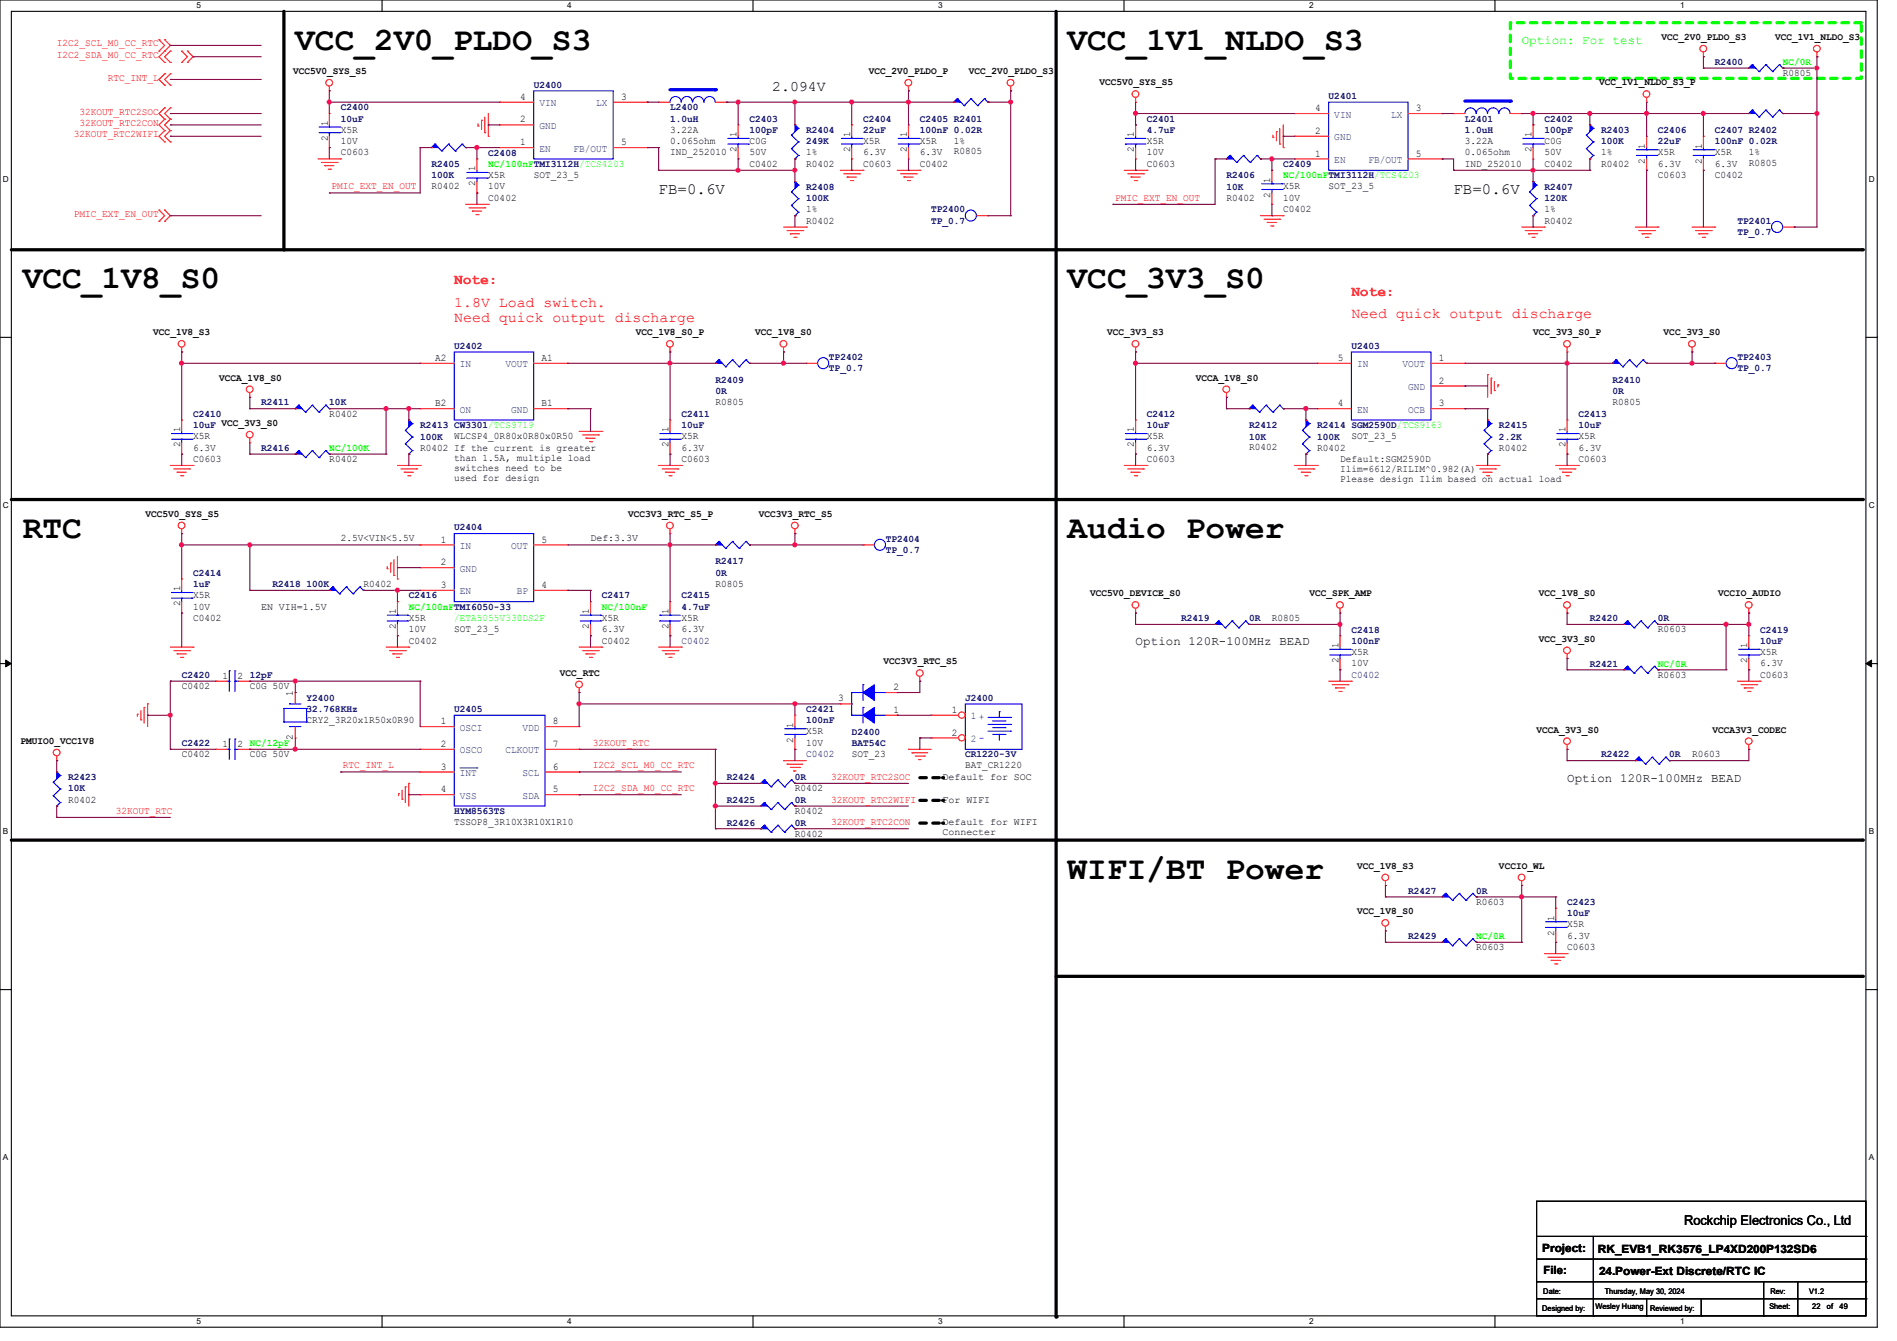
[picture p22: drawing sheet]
<svg xmlns="http://www.w3.org/2000/svg" width="297mm" height="210mm" viewBox="0 0 297 210" stroke-linecap="round" stroke-linejoin="round" font-family="sans-serif">
<defs><g id="words">
<g font-size="5.1">
<text x="46.2" y="7.8">VCC_2V0_PLDO_S3</text>
<text x="167.1" y="7.8">VCC_1V1_NLDO_S3</text>
<text x="3.6" y="45.2">VCC_1V8_S0</text>
<text x="167.1" y="45.2">VCC_3V3_S0</text>
<text x="3.6" y="84.3">RTC</text>
<text x="167.1" y="84.3">Audio Power</text>
<text x="167.1" y="137.6">WIFI/BT Power</text>
</g>
<g font-size="2.5">
<text x="103.1" y="30.4">FB=0.6V</text>
<text x="227.6" y="30.4">FB=0.6V</text>
</g>
<text font-size="2.3" x="120.9" y="14.3">2.094V</text>
<g font-size="2.3" fill="#f00">
<text x="71.1" y="44.5">Note:</text>
<text x="211.6" y="46.3">Note:</text>
<text x="71.1" y="48.1">1.8V Load switch.</text>
<text x="71.1" y="50.4">Need quick output discharge</text>
<text x="211.6" y="49.9">Need quick output discharge</text>
</g>
<text font-size="2.1" x="263.7" y="191.9">Rockchip Electronics Co., Ltd</text>
<text font-size="1.9" fill="#0f0" x="238.3" y="6.9">Option: For test</text>
<g font-size="1.9">
<text x="177.8" y="101.1">Option 120R-100MHz BEAD</text>
<text x="245.4" y="122.4">Option 120R-100MHz BEAD</text>
</g>
<g font-size="1.8">
<text x="241.5" y="196">Project:</text>
<text x="250.2" y="196.2">RK_EVB1_RK3576_LP4XD200P132SD6</text>
<text x="241.6" y="199.6">File:</text>
<text x="250.4" y="199.7">24.Power-Ext Discrete/RTC IC</text>
</g>
<g font-size="1.6" fill="#f00">
<text x="8.9" y="9.1">I2C2_SDA_M0_CC_RTC</text>
<text x="8.9" y="7.3">I2C2_SCL_M0_CC_RTC</text>
<text x="12.4" y="17.9">32KOUT_RTC2SOC</text>
<text x="16.9" y="12.6">RTC_INT_L</text>
<text x="11.6" y="21.5">32KOUT_RTC2WIFI</text>
<text x="12.4" y="19.7">32KOUT_RTC2CON</text>
<text x="51.9" y="29.7">PMIC_EXT_EN_OUT</text>
<text x="11.6" y="34">PMIC_EXT_EN_OUT</text>
<text x="174.6" y="31.5">PMIC_EXT_EN_OUT</text>
<text x="92.8" y="116.8">32KOUT_RTC</text>
<text x="53.7" y="120.4">RTC_INT_L</text>
<text x="92.8" y="120.4">I2C2_SCL_M0_CC_RTC</text>
<text x="92.8" y="123.9">I2C2_SDA_M0_CC_RTC</text>
<text x="130.1" y="122.1">32KOUT_RTC2SOC</text>
<text x="130.1" y="125.7">32KOUT_RTC2WIFI</text>
<text x="18.1" y="127.5">32KOUT_RTC</text>
<text x="130.1" y="129.2">32KOUT_RTC2CON</text>
</g>
<g font-size="1.6">
<text x="45.9" y="11.6">VCC5V0_SYS_S5</text>
<text x="136" y="11.6">VCC_2V0_PLDO_P</text>
<text x="151.7" y="11.6">VCC_2V0_PLDO_S3</text>
<text x="260.1" y="6.3">VCC_2V0_PLDO_S3</text>
<text x="277.9" y="6.3">VCC_1V1_NLDO_S3</text>
<text x="279.1" y="11.9">R0805</text>
<text x="81.4" y="15.6">4</text>
<text x="97.2" y="15.6">3</text>
<text x="172.1" y="13.4">VCC5V0_SYS_S5</text>
<text x="205.9" y="17.4">4</text>
<text x="221.7" y="17.4">3</text>
<text x="250.4" y="13.4">VCC_1V1_NLDO_S3_P</text>
<text x="51.3" y="22.1" transform="rotate(-90 51.3 22.1)">2</text>
<text x="51.3" y="19.7" transform="rotate(-90 51.3 19.7)">1</text>
<text x="53.3" y="20.8">X5R</text>
<text x="53.3" y="22.6">10V</text>
<text x="81.4" y="22.7">1</text>
<text x="81.4" y="19.2">2</text>
<text x="97.2" y="22.7">5</text>
<text x="104.9" y="20.8">3.22A</text>
<text x="104.9" y="22.6">0.065ohm</text>
<text x="115.3" y="23.8" transform="rotate(-90 115.3 23.8)">2</text>
<text x="115.3" y="21.5" transform="rotate(-90 115.3 21.5)">1</text>
<text x="117.3" y="22.6">C0G</text>
<text x="133.1" y="23.8" transform="rotate(-90 133.1 23.8)">2</text>
<text x="133.1" y="21.5" transform="rotate(-90 133.1 21.5)">1</text>
<text x="135.1" y="22.6">X5R</text>
<text x="142" y="23.8" transform="rotate(-90 142 23.8)">2</text>
<text x="142" y="21.5" transform="rotate(-90 142 21.5)">1</text>
<text x="144" y="22.6">X5R</text>
<text x="149.4" y="22.6">1%</text>
<text x="177.5" y="23.8" transform="rotate(-90 177.5 23.8)">2</text>
<text x="177.5" y="21.5" transform="rotate(-90 177.5 21.5)">1</text>
<text x="179.6" y="22.6">X5R</text>
<text x="205.9" y="21">2</text>
<text x="229.4" y="22.6">3.22A</text>
<text x="239.8" y="23.8" transform="rotate(-90 239.8 23.8)">2</text>
<text x="239.8" y="21.5" transform="rotate(-90 239.8 21.5)">1</text>
<text x="241.8" y="22.6">C0G</text>
<text x="257.6" y="23.3" transform="rotate(-90 257.6 23.3)">1</text>
<text x="266.4" y="23.3" transform="rotate(-90 266.4 23.3)">1</text>
<text x="53.3" y="24.3">C0603</text>
<text x="67.6" y="29.7">R0402</text>
<text x="74.4" y="29.2" transform="rotate(-90 74.4 29.2)">2</text>
<text x="74.4" y="26.8" transform="rotate(-90 74.4 26.8)">1</text>
<text x="76.5" y="27.9">X5R</text>
<text x="76.5" y="29.7">10V</text>
<text x="83.6" y="27.9">SOT_23_5</text>
<text x="104.9" y="24.3">IND_252010</text>
<text x="117.3" y="26.1">C0402</text>
<text x="117.3" y="24.3">50V</text>
<text x="126.2" y="26.1">R0402</text>
<text x="126.2" y="24.3">1%</text>
<text x="135.1" y="26.1">C0603</text>
<text x="135.1" y="24.3">6.3V</text>
<text x="144" y="26.1">C0402</text>
<text x="144" y="24.3">6.3V</text>
<text x="149.4" y="24.2">R0805</text>
<text x="179.6" y="26.1">C0603</text>
<text x="179.6" y="24.3">10V</text>
<text x="198.9" y="28.6" transform="rotate(-90 198.9 28.6)">1</text>
<text x="200.9" y="29.7">X5R</text>
<text x="205.9" y="24.5">1</text>
<text x="208" y="29.7">SOT_23_5</text>
<text x="221.7" y="24.5">5</text>
<text x="229.4" y="26.1">IND_252010</text>
<text x="229.4" y="24.3">0.065ohm</text>
<text x="241.8" y="26.1">C0402</text>
<text x="241.8" y="24.3">50V</text>
<text x="250.7" y="26.1">R0402</text>
<text x="250.7" y="24.3">1%</text>
<text x="257.6" y="25.6" transform="rotate(-90 257.6 25.6)">2</text>
<text x="259.6" y="27.9">C0603</text>
<text x="259.6" y="24.3">X5R</text>
<text x="259.6" y="26.1">6.3V</text>
<text x="266.4" y="25.6" transform="rotate(-90 266.4 25.6)">2</text>
<text x="268.5" y="27.9">C0402</text>
<text x="268.5" y="24.3">X5R</text>
<text x="268.5" y="26.1">6.3V</text>
<text x="273.8" y="25.9">R0805</text>
<text x="273.8" y="24.3">1%</text>
<text x="76.5" y="31.5">C0402</text>
<text x="126.2" y="35">R0402</text>
<text x="126.2" y="33.2">1%</text>
<text x="192" y="31.5">R0402</text>
<text x="198.9" y="30.9" transform="rotate(-90 198.9 30.9)">2</text>
<text x="200.9" y="33.2">C0402</text>
<text x="200.9" y="31.5">10V</text>
<text x="241.8" y="35">R0402</text>
<text x="241.8" y="33.2">1%</text>
<text x="24" y="52.5">VCC_1V8_S3</text>
<text x="99.6" y="52.5">VCC_1V8_S0_P</text>
<text x="118.2" y="52.5">VCC_1V8_S0</text>
<text x="173.4" y="52.5">VCC_3V3_S3</text>
<text x="240" y="52.5">VCC_3V3_S0_P</text>
<text x="260.5" y="52.5">VCC_3V3_S0</text>
<text x="34.3" y="59.6">VCCA_1V8_S0</text>
<text x="68.1" y="56.5">A2</text>
<text x="84.8" y="56.5">A1</text>
<text x="187.2" y="59.6">VCCA_1V8_S0</text>
<text x="209.5" y="56.5">5</text>
<text x="225.3" y="56.5">1</text>
<text x="51.6" y="65.2">R0402</text>
<text x="68.1" y="63.6">B2</text>
<text x="84.8" y="63.6">B1</text>
<text x="112" y="63.5">R0805</text>
<text x="209.5" y="63.6">4</text>
<text x="225.3" y="63.6">3</text>
<text x="225.3" y="60.1">2</text>
<text x="252.5" y="63.5">R0805</text>
<text x="28.2" y="70.1" transform="rotate(-90 28.2 70.1)">2</text>
<text x="28.2" y="67.7" transform="rotate(-90 28.2 67.7)">1</text>
<text x="30.2" y="68.8">X5R</text>
<text x="30.2" y="70.6">6.3V</text>
<text x="65.8" y="70.6">R0402 If the current is greater</text>
<text x="71.1" y="68.8">WLCSP4_0R80x0R80x0R50</text>
<text x="104.6" y="70.1" transform="rotate(-90 104.6 70.1)">2</text>
<text x="104.6" y="67.7" transform="rotate(-90 104.6 67.7)">1</text>
<text x="106.7" y="68.8">X5R</text>
<text x="106.7" y="70.6">6.3V</text>
<text x="177.5" y="70.1" transform="rotate(-90 177.5 70.1)">2</text>
<text x="177.5" y="67.7" transform="rotate(-90 177.5 67.7)">1</text>
<text x="179.6" y="68.8">X5R</text>
<text x="179.6" y="70.6">6.3V</text>
<text x="195.6" y="70.4">R0402</text>
<text x="206.2" y="70.6">R0402</text>
<text x="211.6" y="68.8">SOT_23_5</text>
<text x="234.7" y="70.6">R0402</text>
<text x="245.1" y="70.1" transform="rotate(-90 245.1 70.1)">2</text>
<text x="245.1" y="67.7" transform="rotate(-90 245.1 67.7)">1</text>
<text x="247.1" y="68.8">X5R</text>
<text x="247.1" y="70.6">6.3V</text>
<text x="30.2" y="72.3">C0603</text>
<text x="51.6" y="72.3">R0402</text>
<text x="71.1" y="72.1">than 1.5A, multiple load</text>
<text x="71.1" y="73.7">switches need to be</text>
<text x="71.1" y="75.3">used for design</text>
<text x="106.7" y="72.3">C0603</text>
<text x="179.6" y="72.3">C0603</text>
<text x="209.8" y="72.3">Default:SGM2590D</text>
<text x="209.8" y="73.9">Ilim=6612/RILIM^0.982(A)</text>
<text x="209.8" y="75.5">Please design Ilim based on actual load</text>
<text x="247.1" y="72.3">C0603</text>
<text x="22.8" y="80.9">VCC5V0_SYS_S5</text>
<text x="98.3" y="80.9">VCC3V3_RTC_S5_P</text>
<text x="118.8" y="80.9">VCC3V3_RTC_S5</text>
<text x="53.3" y="84.8">2.5V&lt;VIN&lt;5.5V</text>
<text x="69" y="85">1</text>
<text x="69" y="88.5">2</text>
<text x="84.8" y="85">5</text>
<text x="92.5" y="84.8">Def:3.3V</text>
<text x="28.2" y="95" transform="rotate(-90 28.2 95)">2</text>
<text x="28.2" y="92.6" transform="rotate(-90 28.2 92.6)">1</text>
<text x="30.2" y="93.7">X5R</text>
<text x="30.2" y="95.5">10V</text>
<text x="40.9" y="95.5">EN VIH=1.5V</text>
<text x="56.9" y="91.9">R0402</text>
<text x="69" y="92.1">3</text>
<text x="84.8" y="92.1">4</text>
<text x="112" y="91.9">R0805</text>
<text x="170.7" y="93.4">VCC5V0_DEVICE_S0</text>
<text x="205" y="93.4">VCC_SPK_AMP</text>
<text x="240.9" y="93.4">VCC_1V8_S0</text>
<text x="269" y="93.4">VCCIO_AUDIO</text>
<text x="30.2" y="97.2">C0402</text>
<text x="62" y="98.5" transform="rotate(-90 62 98.5)">2</text>
<text x="62" y="96.2" transform="rotate(-90 62 96.2)">1</text>
<text x="64" y="100.8">C0402</text>
<text x="64" y="97.2">X5R</text>
<text x="64" y="99">10V</text>
<text x="71.1" y="99">SOT_23_5</text>
<text x="92.2" y="98.5" transform="rotate(-90 92.2 98.5)">2</text>
<text x="92.2" y="96.2" transform="rotate(-90 92.2 96.2)">1</text>
<text x="94.2" y="100.8">C0402</text>
<text x="94.2" y="97.2">X5R</text>
<text x="94.2" y="99">6.3V</text>
<text x="104.6" y="98.5" transform="rotate(-90 104.6 98.5)">2</text>
<text x="104.6" y="96.2" transform="rotate(-90 104.6 96.2)">1</text>
<text x="106.7" y="97.2">X5R</text>
<text x="106.7" y="99">6.3V</text>
<text x="199.1" y="97.2">R0805</text>
<text x="209.5" y="101.5" transform="rotate(-90 209.5 101.5)">1</text>
<text x="240.9" y="100.5">VCC_3V3_S0</text>
<text x="259.6" y="99">R0603</text>
<text x="273.6" y="101.5" transform="rotate(-90 273.6 101.5)">1</text>
<text x="28.4" y="107.9">C0402</text>
<text x="34.8" y="106.3">1</text>
<text x="37.2" y="106.3">2</text>
<text x="39.1" y="107.9">C0G 50V</text>
<text x="87.7" y="105.8">VCC_RTC</text>
<text x="138.3" y="104.1">VCC3V3_RTC_S5</text>
<text x="209.5" y="103.8" transform="rotate(-90 209.5 103.8)">2</text>
<text x="211.6" y="102.6">X5R</text>
<text x="211.6" y="104.3">10V</text>
<text x="259.6" y="106.1">R0603</text>
<text x="273.6" y="103.8" transform="rotate(-90 273.6 103.8)">2</text>
<text x="275.6" y="106.1">C0603</text>
<text x="275.6" y="102.6">X5R</text>
<text x="275.6" y="104.3">6.3V</text>
<text x="45.8" y="109" transform="rotate(-90 45.8 109)">1</text>
<text x="48" y="113.2">CRY2_3R20x1R50x0R90</text>
<text x="69" y="113.4">1</text>
<text x="86.6" y="113.4">8</text>
<text x="124.2" y="114" transform="rotate(-90 124.2 114)">1</text>
<text x="131.2" y="109.9">3</text>
<text x="139.9" y="111.6">1</text>
<text x="139.9" y="108.1">2</text>
<text x="149" y="111.6">1</text>
<text x="3.2" y="116.5">PMUIO0_VCC1V8</text>
<text x="28.4" y="118.6">C0402</text>
<text x="34.8" y="117">1</text>
<text x="37.2" y="117">2 NC/12pF</text>
<text x="39.1" y="118.6">C0G 50V</text>
<text x="45.8" y="115.9" transform="rotate(-90 45.8 115.9)">2</text>
<text x="69" y="117">2</text>
<text x="86.6" y="117">7</text>
<text x="124.2" y="116.3" transform="rotate(-90 124.2 116.3)">2</text>
<text x="126.2" y="115">X5R</text>
<text x="126.2" y="116.8">10V</text>
<text x="133.3" y="118.6">SOT_23</text>
<text x="149" y="115.2">2</text>
<text x="240.6" y="114.7">VCCA_3V3_S0</text>
<text x="264.9" y="118.6">R0603</text>
<text x="268.1" y="114.7">VCCA3V3_CODEC</text>
<text x="10.7" y="125.7">R0402</text>
<text x="69" y="120.5">3</text>
<text x="69" y="124.1">4</text>
<text x="86.6" y="124.1">5</text>
<text x="86.6" y="120.5">6</text>
<text x="124.5" y="123.9">R0402</text>
<text x="147.6" y="122.1">Default for SOC</text>
<text x="147.6" y="125.7">For WIFI</text>
<text x="151.1" y="120.4">BAT_CR1220</text>
<text x="71.1" y="129.2">TSSOP8_3R10X3R10X1R10</text>
<text x="124.5" y="131">R0402</text>
<text x="124.5" y="127.5">R0402</text>
<text x="147.6" y="129.2">Default for WIFI</text>
<text x="147.6" y="130.8">Connecter</text>
<text x="212.5" y="136.1">VCC_1V8_S3</text>
<text x="234.7" y="136.1">VCCIO_WL</text>
<text x="212.5" y="143.2">VCC_1V8_S0</text>
<text x="231.1" y="141.7">R0603</text>
<text x="231.1" y="148.8">R0603</text>
<text x="243.3" y="146.5" transform="rotate(-90 243.3 146.5)">2</text>
<text x="243.3" y="144.2" transform="rotate(-90 243.3 144.2)">1</text>
<text x="245.4" y="148.8">C0603</text>
<text x="245.4" y="145.2">X5R</text>
<text x="245.4" y="147">6.3V</text>
</g>
<g font-size="1.6" fill="#000080">
<text x="268.5" y="10.2">R2400</text>
<text x="53.3" y="17.3">C2400</text>
<text x="83.6" y="13.7">U2400</text>
<text x="104.9" y="17.3">L2400</text>
<text x="208" y="15.5">U2401</text>
<text x="53.3" y="19">10uF</text>
<text x="104.9" y="19">1.0uH</text>
<text x="117.3" y="19">C2403</text>
<text x="117.3" y="20.8">100pF</text>
<text x="126.2" y="20.8">R2404</text>
<text x="126.2" y="22.6">249K</text>
<text x="135.1" y="19">C2404</text>
<text x="135.1" y="20.8">22uF</text>
<text x="144" y="19">C2405 R2401</text>
<text x="144" y="20.8">100nF 0.02R</text>
<text x="179.6" y="19">C2401</text>
<text x="179.6" y="20.8">4.7uF</text>
<text x="229.4" y="19">L2401</text>
<text x="229.4" y="20.8">1.0uH</text>
<text x="241.8" y="19">C2402</text>
<text x="241.8" y="20.8">100pF</text>
<text x="250.7" y="20.8">R2403</text>
<text x="250.7" y="22.6">100K</text>
<text x="259.6" y="20.8">C2406</text>
<text x="259.6" y="22.6">22uF</text>
<text x="268.5" y="20.8">C2407 R2402</text>
<text x="268.5" y="22.6">100nF 0.02R</text>
<text x="67.6" y="26.2">R2405</text>
<text x="67.6" y="27.9">100K</text>
<text x="76.5" y="24.4">C2408</text>
<text x="126.2" y="29.7">R2408</text>
<text x="192" y="27.9">R2406</text>
<text x="192" y="29.7">10K</text>
<text x="200.9" y="26.2">C2409</text>
<text x="241.8" y="29.7">R2407</text>
<text x="126.2" y="31.5">100K</text>
<text x="145.8" y="33.3">TP2400</text>
<text x="145.8" y="35.1">TP_0.7</text>
<text x="241.8" y="31.5">120K</text>
<text x="272" y="35.1">TP2401</text>
<text x="272" y="36.8">TP_0.7</text>
<text x="71.1" y="54.6">U2402</text>
<text x="112" y="59.9">R2409</text>
<text x="129.8" y="56.4">TP2402</text>
<text x="129.8" y="58.2">TP_0.7</text>
<text x="211.6" y="54.6">U2403</text>
<text x="252.5" y="59.9">R2410</text>
<text x="272" y="56.4">TP2403</text>
<text x="272" y="58.2">TP_0.7</text>
<text x="30.2" y="65.3">C2410</text>
<text x="40.9" y="63.5">R2411</text>
<text x="51.6" y="63.5">10K</text>
<text x="106.7" y="65.3">C2411</text>
<text x="112" y="61.7">0R</text>
<text x="179.6" y="65.3">C2412</text>
<text x="247.1" y="65.3">C2413</text>
<text x="252.5" y="61.7">0R</text>
<text x="30.2" y="67.1">10uF VCC_3V3_S0</text>
<text x="40.9" y="70.6">R2416</text>
<text x="65.8" y="67.1">R2413 CW3301/TCS9719</text>
<text x="65.8" y="68.8">100K</text>
<text x="106.7" y="67.1">10uF</text>
<text x="179.6" y="67.1">10uF</text>
<text x="195.6" y="67.1">R2412</text>
<text x="195.6" y="68.8">10K</text>
<text x="206.2" y="67.1">R2414 SGM2590D/TCS9163</text>
<text x="206.2" y="68.8">100K</text>
<text x="234.7" y="67.1">R2415</text>
<text x="234.7" y="68.8">2.2K</text>
<text x="247.1" y="67.1">10uF</text>
<text x="71.1" y="83.1">U2404</text>
<text x="112" y="88.4">R2417</text>
<text x="138.7" y="84.8">TP2404</text>
<text x="138.7" y="86.6">TP_0.7</text>
<text x="30.2" y="90.2">C2414</text>
<text x="30.2" y="91.9">1uF</text>
<text x="42.7" y="91.9">R2418 100K</text>
<text x="64" y="93.7">C2416</text>
<text x="94.2" y="93.7">C2417</text>
<text x="106.7" y="93.7">C2415</text>
<text x="106.7" y="95.5">4.7uF</text>
<text x="112" y="90.2">0R</text>
<text x="106.7" y="100.8">C0402</text>
<text x="184.9" y="97.3">R2419</text>
<text x="195.6" y="97.3">0R</text>
<text x="211.6" y="99.1">C2418</text>
<text x="211.6" y="100.8">100nF</text>
<text x="248.9" y="97.3">R2420</text>
<text x="259.6" y="97.3">0R</text>
<text x="275.6" y="99.1">C2419</text>
<text x="275.6" y="100.8">10uF</text>
<text x="28.4" y="106.2">C2420</text>
<text x="39.1" y="106.2">12pF</text>
<text x="211.6" y="106.1">C0402</text>
<text x="248.9" y="104.4">R2421</text>
<text x="48" y="109.7">Y2400</text>
<text x="48" y="111.5">32.768KHz</text>
<text x="71.1" y="111.5">U2405</text>
<text x="126.2" y="111.5">C2421</text>
<text x="126.2" y="113.3">100nF</text>
<text x="151.1" y="109.7">J2400</text>
<text x="28.4" y="116.8">C2422</text>
<text x="126.2" y="118.6">C0402</text>
<text x="133.3" y="115.1">D2400</text>
<text x="133.3" y="116.8">BAT54C</text>
<text x="151.1" y="118.6">CR1220-3V</text>
<text x="250.7" y="118.6">R2422</text>
<text x="261.4" y="118.6">0R</text>
<text x="10.7" y="122.2">R2423</text>
<text x="10.7" y="123.9">10K</text>
<text x="113.8" y="125.7">R2425</text>
<text x="113.8" y="122.2">R2424</text>
<text x="124.5" y="125.7">0R</text>
<text x="124.5" y="122.2">0R</text>
<text x="71.1" y="127.5">HYM8563TS</text>
<text x="113.8" y="129.3">R2426</text>
<text x="124.5" y="129.3">0R</text>
<text x="220.5" y="140">R2427</text>
<text x="231.1" y="140">0R</text>
<text x="245.4" y="141.7">C2423</text>
<text x="245.4" y="143.5">10uF</text>
<text x="220.5" y="147.1">R2429</text>
</g>
<g font-size="1.6" fill="#0f0">
<text x="279.1" y="10.2">NC/0R</text>
<text x="76.5" y="26.2">NC/100nFTMI3112H/TCS4203</text>
<text x="200.9" y="27.9">NC/100nFTMI3112H/TCS4203</text>
<text x="51.6" y="70.6">NC/100K</text>
<text x="64" y="95.5">NC/100nFTMI6050-33</text>
<text x="94.2" y="95.5">NC/100nF</text>
<text x="71.1" y="97.2">/ETA5055V330DS2F</text>
<text x="259.6" y="104.4">NC/0R</text>
<text x="231.1" y="147.1">NC/0R</text>
</g>
<g font-size="1.6" fill="#004080">
<text x="84.5" y="16.6">VIN</text>
<text x="93.3" y="16.6">LX</text>
<text x="84.5" y="23.7">EN</text>
<text x="84.5" y="20.2">GND</text>
<text x="89.8" y="23.7">FB/OUT</text>
<text x="208.9" y="22">GND</text>
<text x="208.9" y="18.4">VIN</text>
<text x="217.8" y="18.4">LX</text>
<text x="208.9" y="25.5">EN</text>
<text x="214.2" y="25.5">FB/OUT</text>
<text x="72" y="57.5">IN</text>
<text x="79.1" y="57.5">VOUT</text>
<text x="212.5" y="57.5">IN</text>
<text x="219.6" y="57.5">VOUT</text>
<text x="72" y="64.6">ON</text>
<text x="80" y="64.6">GND</text>
<text x="212.5" y="64.6">EN</text>
<text x="220.5" y="64.6">OCB</text>
<text x="220.5" y="61.1">GND</text>
<text x="72" y="86">IN</text>
<text x="72" y="89.5">GND</text>
<text x="80" y="86">OUT</text>
<text x="72" y="93.1">EN</text>
<text x="80.9" y="93.1">BP</text>
<text x="152" y="112.7">1 +</text>
<text x="72" y="114.4">OSCI</text>
<text x="72" y="118">OSCO</text>
<text x="79.1" y="118">CLKOUT</text>
<text x="81.8" y="114.4">VDD</text>
<text x="152" y="116.2">2 -</text>
<text x="72" y="121.5">INT</text>
<text x="72" y="125.1">VSS</text>
<text x="81.8" y="125.1">SDA</text>
<text x="81.8" y="121.5">SCL</text>
</g>
<g font-size="1.3">
<text x="30.8" y="1.3">5</text>
<text x="88.8" y="1.3">4</text>
<text x="146.9" y="1.3">3</text>
<text x="205" y="1.3">2</text>
<text x="263.1" y="1.3">1</text>
<text x=".5" y="28.4">D</text>
<text x="292.6" y="28.4">D</text>
<text x=".5" y="79.5">C</text>
<text x="292.6" y="79.5">C</text>
<text x=".5" y="130.6">B</text>
<text x="292.6" y="130.6">B</text>
<text x=".5" y="181.7">A</text>
<text x="292.6" y="181.7">A</text>
<text x="30.8" y="207.4">5</text>
<text x="88.8" y="207.4">4</text>
<text x="146.9" y="207.4">3</text>
<text x="205" y="207.4">2</text>
<text x="263.1" y="207.4">1</text>
</g>
<g font-size="1.2">
<text x="241.6" y="202.6">Date:</text>
<text x="251.2" y="202.6">Thursday, May 30, 2024</text>
<text x="277.2" y="202.6">Rev:</text>
<text x="283.2" y="202.6">V1.2</text>
<text x="241.5" y="205.3">Designed by:</text>
<text x="249.8" y="205.1">Wesley Huang</text>
<text x="258.4" y="205.3">Reviewed by:</text>
<text x="277" y="205.1">Sheet:</text>
<text x="283.8" y="205.1">22</text>
<text x="286" y="205.1">of</text>
<text x="288" y="205.1">49</text>
</g>
</g></defs>
<path d="M0 0h293.9v207.9h-293.9zM1.8 1.8h290.3v204.3h-290.3z" fill="none" stroke="#000" stroke-width=".17"/>
<g fill="#fff">
<path d="M30.8 .2h.7v1.4h-.7z"/>
<path d="M30.8 206.2h.7v1.4h-.7z"/>
</g>
<path d="M59.8 0v1.8M59.8 206.1v1.8" fill="none" stroke="#000" stroke-width=".17"/>
<g fill="#fff">
<path d="M88.8 .2h.7v1.4h-.7z"/>
<path d="M88.8 206.2h.7v1.4h-.7z"/>
</g>
<path d="M117.9 0v1.8M117.9 206.1v1.8" fill="none" stroke="#000" stroke-width=".17"/>
<g fill="#fff">
<path d="M146.9 .2h.7v1.4h-.7z"/>
<path d="M146.9 206.2h.7v1.4h-.7z"/>
</g>
<path d="M176 0v1.8M176 206.1v1.8" fill="none" stroke="#000" stroke-width=".17"/>
<g fill="#fff">
<path d="M205 .2h.7v1.4h-.7z"/>
<path d="M205 206.2h.7v1.4h-.7z"/>
</g>
<path d="M234.1 0v1.8M234.1 206.1v1.8" fill="none" stroke="#000" stroke-width=".17"/>
<g fill="#fff">
<path d="M263.1 .2h.6v1.4h-.6z"/>
<path d="M263.1 206.2h.6v1.4h-.6z"/>
<path d="M.5 27.3h.9v1.4h-.9z"/>
<path d="M292.6 27.3h.9v1.4h-.9z"/>
<path d="M.5 78.4h.9v1.4h-.9z"/>
<path d="M292.6 78.4h.9v1.4h-.9z"/>
</g>
<path d="M0 52.8h1.8M292.1 52.8h1.8" fill="none" stroke="#000" stroke-width=".17"/>
<g fill="#fff">
<path d="M.5 129.5h.8v1.4h-.8z"/>
<path d="M292.6 129.5h.8v1.4h-.8z"/>
</g>
<path d="M0 103.9h1.8M292.1 103.9h1.8" fill="none" stroke="#000" stroke-width=".17"/>
<path d="M.9 103.4l.9 .5-.9 .5zM292.1 103.9l.9-.5v1z" fill="#000" stroke="#000" stroke-width=".16"/>
<g fill="#fff">
<path d="M.5 180.5h.8v1.4h-.8z"/>
<path d="M292.6 180.5h.8v1.4h-.8z"/>
</g>
<g fill="none" stroke="#000" stroke-width=".17">
<path d="M0 155h1.8M292.1 155h1.8M240.6 188.1h51.5v18h-51.5zM240.6 193.6h51.5M240.6 197.2h51.5M249.5 193.6v12.5M292.1 193.6h.1M292.1 197.2h.1M240.6 200.7h51.5M240.6 203.4h51.5M249.5 206.1h.1M257.8 206.1h.1"/>
<path d="M257.8 203.4v2.7M266.4 206.1h.1M266.4 203.4v2.7M276.1 206.1h.1M276.1 200.7v5.4M281.5 206.1h.1M281.5 200.7v5.4M292.1 200.7h.1M292.1 203.4h.1"/>
</g>
<path d="M44.4 1.8v37.3M165.4 1.8v204.4M1.8 39.1h289.8M1.8 78.2h289.8M1.8 131.6h289.8M165.4 152.9h126.2" fill="none" stroke="#000" stroke-width=".51"/>
<g fill="#000">
<circle cx="44.4" cy="39.1" r=".25"/>
<circle cx="165.4" cy="39.1" r=".25"/>
<circle cx="291.6" cy="39.1" r=".25"/>
<circle cx="165.4" cy="78.2" r=".25"/>
<circle cx="291.6" cy="78.2" r=".25"/>
<circle cx="165.4" cy="131.6" r=".25"/>
<circle cx="291.6" cy="131.6" r=".25"/>
<circle cx="291.6" cy="152.9" r=".25"/>
<circle cx="165.4" cy="206.2" r=".25"/>
</g>
<path d="M144 121.8h3.6M144 125.3h3.6M144 128.9h3.6" fill="none" stroke="#000" stroke-width=".51" stroke-dasharray="1 1"/>
<g fill="#000" stroke-dasharray="1 1">
<circle cx="147.6" cy="121.8" r=".25"/>
<circle cx="147.6" cy="128.9" r=".25"/>
<circle cx="147.6" cy="125.3" r=".25"/>
</g>
<path d="M236.5 3.6h54.9v8.7h-54.9z" fill="none" stroke="#0f0" stroke-width=".51" stroke-dasharray="1 1"/>
<g fill="none" stroke="#f00" stroke-width=".17">
<path d="M24.9 6.2h.1M24.9 8h.1M24.9 6.2l.9 .9-.9 .9M25.8 9.8h.1M25.8 8h.1M25.8 18.7h.1M25.8 13.3h.1M25.8 11.6h.1M25.8 6.2h.1M25.8 16.9h.1M25.8 6.2l.9 .9-1.8 1.8 .9 .9M25.8 18.7l-.9 .9 .9 .8"/>
<path d="M25.8 11.6l-.9 .8 .9 .9M25.8 16.9l-.9 .9 .9 .9M26.7 9.8h.1M26.7 8h.1M26.7 18.7h.1M26.7 13.3h.1M26.7 11.6h.1M26.7 16.9h.1M26.7 11.6l-.9 .8 .9 .9M26.7 8l-.9 .9 .9 .9M26.7 18.7l-.9 .9 .9 .8M26.7 16.9l-.9 .9 .9 .9"/>
<path d="M28.4 9.8h.1M28.4 8h.1M28.4 8l.9 .9-.9 .9M29.3 8h.1M29.3 9.8h.1M29.3 8l.9 .9-.9 .9M51.6 14.2h.1M51.6 13.5v.7M74.8 19.7h.1M74.8 19.4v.3M75.4 18.8h.1M75.4 18.8v1.5"/>
<path d="M75.9 18.3v2.5M76.5 17.8v3.5M142.2 14.2h.1M142.2 19.6h.1M142.2 13.5v.7M142.2 19.6v1.7M158.2 14.2h.1M158.2 13.5v.7M177.8 16h.1M177.8 15.3v.7M200.9 19.6v3.5M257.8 16h.1"/>
<path d="M257.8 15.3v.7M266.7 8.9h.1M266.7 8.2v.7M273.8 17.8h.1M279.1 17.8h.1M284.5 8.9h.1M284.5 8.2v.7M24.9 32.9h.1M24.9 34.7h.1M24.9 32.9l.9 .9-.9 .9M25.8 20.4h.1M25.8 34.7h.1"/>
<path d="M25.8 32.9h.1M25.8 22.2h.1M25.8 32.9l.9 .9-.9 .9M25.8 20.4l-.9 .9 .9 .9M26.7 20.4h.1M26.7 22.2h.1M26.7 20.4l-.9 .9 .9 .9M49.8 24.9h3.5M50.3 25.4h2.5M50.8 26h.1M50.8 26h1.5M51.4 26.5h.3"/>
<path d="M51.7 26.5h.1M52.8 25.4h.1M53.3 24.9h.1M72.9 32h3.6M73.4 32.6h2.5M74 33.1h.1M74 33.1h1.4M74.5 33.6h.3M74.8 33.6h.1M75.9 20.8h.1M75.9 32.6h.1M76.5 21.3h.1"/>
<path d="M76.5 32h.1M122.7 35.6h3.5M123.2 36.1h2.5M123.7 36.6h.1M123.7 36.6h1.5M124.3 37.2h.3M124.6 37.2h.1M125.7 36.1h.1M126.2 35.6h.1M131.6 26.7h3.5M132.1 27.2h2.5M132.6 27.7h.1"/>
<path d="M132.6 27.7h1.5M133.2 28.3h.3M133.5 28.3h.1M134.6 27.2h.1M135.1 26.7h.1M140.5 26.7h3.5M141 27.2h2.5M141.5 27.7h.1M141.5 27.7h1.5M142.1 28.3h.3M142.2 24.9h.1M142.2 23.1v1.8"/>
<path d="M142.4 28.3h.1M143.5 27.2h.1M144 26.7h.1M176 26.7h3.6M176.6 27.2h2.4M177.1 27.7h.1M177.1 27.7h1.4M177.6 28.3h.4M178 28.3h.1M179 27.2h.1M179.6 26.7h.1M197.4 33.8h3.5"/>
<path d="M197.9 34.3h2.5M198.4 34.8h.1M198.4 34.8h1.5M199 35.4h.3M199.3 21.5h.1M199.3 35.4h.1M199.3 21.2v.3M199.9 20.6h.1M199.9 20.6v1.5M200.4 22.6h.1M200.4 34.3h.1M200.4 20.1v2.5"/>
<path d="M200.9 23.1h.1M200.9 33.8h.1M238.3 35.6h3.5M238.8 36.1h2.5M239.3 36.6h.1M239.3 36.6h1.4M239.9 37.2h.3M240.2 37.2h.1M241.3 36.1h.1M241.8 35.6h.1M256 35.6h3.6M256.6 36.1h2.4"/>
<path d="M257.1 36.6h.1M257.1 36.6h1.4M257.6 37.2h.4M258 37.2h.1M259 36.1h.1M259.6 35.6h.1M264.9 35.6h3.6M265.5 36.1h2.4M266 36.6h.1M266 36.6h1.4M266.5 37.2h.4M266.9 37.2h.1"/>
<path d="M267.9 36.1h.1M268.5 35.6h.1M28.4 55.1h.1M28.4 54.4v.7M104.9 55.1h.1M104.9 54.4v.7M122.7 55.1h.1M122.7 54.4v.7M177.8 55.1h.1M177.8 54.4v.7M232.9 58.7h.1M232.9 58.7v3.5"/>
<path d="M233.5 59.2h.1M233.5 59.2v2.5M234 59.7v1.5M245.4 55.1h.1M245.4 54.4v.7M264.9 55.1h.1M264.9 54.4v.7M26.7 72.9h3.5M27.2 73.4h2.5M27.7 74h.1M27.7 74h1.5M28.3 74.5h.3"/>
<path d="M28.6 74.5h.1M29.7 73.4h.1M30.2 72.9h.1M39.1 62.2h.1M39.1 69.3h.1M39.1 61.5v.7M39.1 68.6v.7M62.2 72.9h3.6M62.8 73.4h2.4M63.3 74h.1M63.3 74h1.4M63.8 74.5h.4"/>
<path d="M64.2 74.5h.1M65.2 73.4h.1M65.8 72.9h.1M90.7 67.6h3.5M91.2 68.1h2.5M91.7 68.6h.1M91.7 68.6h1.5M92.3 69.2h.3M92.6 69.2h.1M93.7 68.1h.1M94.2 67.6h.1M103.1 72.9h3.6"/>
<path d="M103.7 73.4h2.4M104.2 74h.1M104.2 74h1.4M104.7 74.5h.4M105.1 74.5h.1M106.1 73.4h.1M106.7 72.9h.1M176 72.9h3.6M176.6 73.4h2.4M177.1 74h.1M177.1 74h1.4M177.6 74.5h.4"/>
<path d="M178 74.5h.1M179 73.4h.1M179.6 72.9h.1M192 62.2h.1M192 61.5v.7M202.7 72.9h3.5M203.2 73.4h2.5M203.8 74h.1M203.8 74h1.4M204.3 74.5h.3M204.6 74.5h.1M205.7 73.4h.1"/>
<path d="M206.2 72.9h.1M231.1 72.9h3.6M231.7 73.4h2.4M232.2 74h.1M232.2 74h1.4M232.7 74.5h.4M233.1 74.5h.1M234 61.2h.1M234.1 73.4h.1M234.5 60.3h.1M234.5 60.3v.3M234.7 72.9h.1"/>
<path d="M243.6 72.9h3.5M244.1 73.4h2.5M244.6 74h.1M244.6 74h1.5M245.2 74.5h.3M245.5 74.5h.1M246.6 73.4h.1M247.1 72.9h.1M28.4 83.6h.1M28.4 82.8v.8M60.6 89.1h.1M60.6 88.7v.4"/>
<path d="M61.2 88.2h.1M61.2 88.2v1.4M61.7 90.1h.1M61.7 87.7v2.4M62.2 90.7h.1M62.2 87.1v3.6M104.9 83.6h.1M104.9 82.8v.8M124.5 83.6h.1M124.5 82.8v.8M177.8 96h.1M177.8 95.3v.7"/>
<path d="M209.8 96h.1M209.8 99.6h.1M209.8 95.3v.7M209.8 99.6v1.7M245.4 96h.1M245.4 95.3v.7M273.8 96h.1M273.8 95.3v.7M8.9 119.1h.1M8.9 118.4v.7M21.5 111.8h.1M21.5 111.8v.4"/>
<path d="M22.1 112.7h.1M22.1 111.3v1.4M22.6 110.8h.1M22.6 110.8v2.4M23.1 110.2h.1M23.1 110.2v3.6M26.7 101.3h3.5M27.2 101.9h2.5M27.7 102.4h.1M27.7 102.4h1.5M28.3 103h.3M28.6 103h.1"/>
<path d="M29.7 101.9h.1M30.2 101.3h.1M60.5 101.3h3.5M61 101.9h2.5M61.5 102.4h.1M61.5 102.4h1.4M62.1 103h.3M62.4 103h.1M63.5 101.9h.1M64 101.3h.1M90.7 108.5h.1M90.7 107.7v.8"/>
<path d="M90.7 101.3h3.5M91.2 101.9h2.5M91.7 102.4h.1M91.7 102.4h1.5M92.3 103h.3M92.6 103h.1M93.7 101.9h.1M94.2 101.3h.1M103.1 101.3h3.6M103.7 101.9h2.4M104.2 102.4h.1M104.2 102.4h1.4"/>
<path d="M104.7 103h.4M105.1 103h.1M106.1 101.9h.1M106.7 101.3h.1M122.7 119.1h.1M122.7 119.1h3.5M123.2 119.7h.1M123.2 119.7h2.5M131.6 110.2h.1M131.6 110.2h1.7M138.7 112h1.8M138.7 108.5h1.8"/>
<path d="M140.5 112h.1M140.5 108.5h.1M142.2 117.3h.1M142.2 117.3h3.6M142.8 117.9h.1M142.8 117.9h2.4M143.3 118.4h1.4M143.8 119h.1M143.8 119h.4M144 106.7h.1M144 106v.7M144.7 118.4h.1"/>
<path d="M208 106.7h3.6M208.6 107.2h2.4M209.1 107.7h.1M209.1 107.7h1.4M209.6 108.3h.4M209.8 104.9h.1M209.8 103.1v1.8M210 108.3h.1M211 107.2h.1M211.6 106.7h.1M245.4 103.1h.1M245.4 117.3h.1"/>
<path d="M245.4 102.4v.7M245.4 116.6v.7M272 106.7h3.6M272.6 107.2h2.4M273.1 107.7h.1M273.1 107.7h1.4M273.6 108.3h.4M273.8 117.3h.1M273.8 116.6v.7M274 108.3h.1M275 107.2h.1M275.6 106.7h.1"/>
<path d="M62.4 124.3h.1M62.4 124.3v.3M62.9 125.2h.1M62.9 123.7v1.5M63.5 123.2h.1M63.5 123.2v2.5M64 122.7h.1M64 122.7v3.5M123.7 120.2h1.5M124.3 120.7h.1M124.3 120.7h.3M125.2 120.2h.1"/>
<path d="M216.9 138.7h.1M216.9 138v.7M238.3 138.7h.1M238.3 138v.7M216.9 145.8h.1M216.9 145.1v.7M241.8 149.4h3.6M242.4 149.9h2.4M242.9 150.4h.1M242.9 150.4h1.4M243.4 151h.4M243.8 151h.1"/>
<path d="M244.8 149.9h.1M245.4 149.4h.1"/>
<circle cx="51.6" cy="13" r=".52"/>
<circle cx="142.2" cy="13" r=".52"/>
<circle cx="158.2" cy="13" r=".52"/>
<circle cx="177.8" cy="14.7" r=".52"/>
<circle cx="257.8" cy="14.7" r=".52"/>
<circle cx="266.7" cy="7.6" r=".52"/>
<circle cx="284.5" cy="7.6" r=".52"/>
<circle cx="28.4" cy="53.8" r=".52"/>
<circle cx="104.9" cy="53.8" r=".52"/>
<circle cx="122.7" cy="53.8" r=".52"/>
<circle cx="177.8" cy="53.8" r=".52"/>
<circle cx="245.4" cy="53.8" r=".52"/>
<circle cx="264.9" cy="53.8" r=".52"/>
<circle cx="39.1" cy="61" r=".52"/>
<circle cx="39.1" cy="68.1" r=".52"/>
<circle cx="192" cy="61" r=".52"/>
<circle cx="28.4" cy="82.3" r=".52"/>
<circle cx="104.9" cy="82.3" r=".52"/>
<circle cx="124.4" cy="82.3" r=".52"/>
<circle cx="177.8" cy="94.7" r=".52"/>
<circle cx="209.8" cy="94.7" r=".52"/>
<circle cx="245.4" cy="94.7" r=".52"/>
<circle cx="273.8" cy="94.7" r=".52"/>
<circle cx="8.9" cy="117.9" r=".52"/>
<circle cx="90.7" cy="107.2" r=".52"/>
<circle cx="144" cy="105.4" r=".52"/>
<circle cx="245.4" cy="101.9" r=".52"/>
<circle cx="245.4" cy="116.1" r=".52"/>
<circle cx="273.8" cy="116.1" r=".52"/>
<circle cx="216.9" cy="137.4" r=".52"/>
<circle cx="238.2" cy="137.4" r=".52"/>
<circle cx="216.9" cy="144.5" r=".52"/>
</g>
<g fill="none" stroke="#00f" stroke-width=".17">
<path d="M106.6 16a.87 .87 0 0 0-.8-.9 .87 .87 0 0 0-.9 .9M108.4 16a.87 .87 0 0 0-.9-.9 .87 .87 0 0 0-.8 .9M110.2 16a.87 .87 0 0 0-.9-.9 .87 .87 0 0 0-.8 .9M112 16a.87 .87 0 0 0-.9-.9 .87 .87 0 0 0-.9 .9M274.4 17.2h.1M274.4 17.2l-.6 .6M274.4 17.2l1 1.1M275.4 18.3h.1M276.5 17.2h.1M276.5 17.2l-1.1 1.1M276.5 17.2l1 1.1M277.5 18.3h.1"/>
<path d="M278.6 17.2h.1M278.6 17.2l-1.1 1.1M278.6 17.2l.5 .6M279.1 17.8h.1M140.6 22.6h3.2M140.6 21.7h3.2M142.2 21.7h.1M142.2 22.6h.1M142.2 21.3v.4M142.2 22.6v.5M143.8 22.6h.1M143.8 21.7h.1"/>
<path d="M133.3 112h.1M133.3 108.5h.1M133.3 110.2h.1M133.3 112h1.8M133.3 108.5h1.8M133.3 108.5v3.5M135.1 110.8h.1M135.1 107.2h.1M135.1 107.2v2.5M135.1 110.8v2.4M136.9 112h.1M136.9 108.5h.1"/>
<path d="M136.9 112h1.8M136.9 108.5h1.8M208.2 102.6h3.2M208.2 101.7h3.2M209.8 101.7h.1M209.8 102.6h.1M209.8 101.3v.4M209.8 102.6v.5M211.4 102.6h.1M211.4 101.7h.1"/>
</g>
<g fill="#00f" stroke="#00f" stroke-width=".17">
<path d="M274.4 17.2l.5 .6h-1.1z"/>
<path d="M135.1 112l1.8-1.2v2.4z" fill-rule="evenodd"/>
<path d="M135.1 108.5l1.8-1.3v2.5z" fill-rule="evenodd"/>
</g>
<path d="M104.9 14.1h7.1" fill="none" stroke="#00f" stroke-width=".51"/>
<circle cx="112" cy="14.1" r=".25" fill="#00f"/>
<g fill="none" stroke="#f00" stroke-width=".17">
<path d="M51.6 17.8h.1M51.6 17.8v1.8M78.2 19.6h.1M78.2 16h.1M78.2 16h5.4M78.2 19.6h5.4M96 16h5.3M101.3 16h.1M103.1 16h.1M103.1 16h1.8M112 16h1.8M113.8 16h.1"/>
<path d="M115.6 19.6h.1M115.6 19.6v1.7M124.5 19.6h.1M133.3 19.6h.1M133.3 19.6v1.7M202.7 17.8h.1M202.7 17.8h5.3M220.5 17.8h5.3M225.8 17.8h.1M248.9 19.6h.1M273.8 10.7h.1M279.1 10.7h.1"/>
<path d="M51.6 23.1h.1M51.6 21.3v1.8M67.6 23.1h.1M72.9 23.1h.1M74.7 24.9h.1M74.7 30.2h.1M74.7 24.9v1.8M74.7 28.4v1.8M78.2 23.1h.1M78.2 23.1h5.4M96 23.1h5.3M101.3 23.1h.1"/>
<path d="M115.6 24.9h.1M115.6 23.1v1.8M124.5 24.9h.1M133.3 24.9h.1M133.3 23.1v1.8M192 24.9h.1M197.4 24.9h.1M202.7 24.9h.1M202.7 21.3h.1M202.7 24.9h5.3M202.7 21.3h5.3M220.5 24.9h5.3"/>
<path d="M225.8 24.9h.1M240 28.4h.1M240 33.8h.1M248.9 24.9h.1M257.8 21.3h.1M257.8 26.7h.1M257.8 21.3v1.8M257.8 24.9v1.8M279.1 35.6h1.8M280.9 35.6h.1M112 56.9h.1M117.3 56.9h.1"/>
<path d="M206.2 56.9h.1M206.2 56.9h5.4M224 56.9h5.4M229.4 56.9h.1M28.4 65.8h.1M28.4 71.1h.1M28.4 65.8v1.8M28.4 69.3v1.8M46.2 71.1h.1M46.2 64h.1M51.6 71.1h.1M51.6 64h.1"/>
<path d="M104.9 65.8h.1M104.9 71.1h.1M104.9 65.8v1.8M104.9 69.3v1.8M177.8 65.8h.1M177.8 71.1h.1M177.8 65.8v1.8M177.8 69.3v1.8M195.6 64h.1M200.9 64h.1M204.5 65.8h.1M204.5 71.1h.1"/>
<path d="M206.2 64h.1M206.2 64h5.4M224 64h5.4M224 60.5h5.4M229.4 64h.1M229.4 60.5h.1M245.4 65.8h.1M245.4 71.1h.1M245.4 65.8v1.8M245.4 69.3v1.8M28.4 90.7h.1M28.4 96h.1"/>
<path d="M28.4 90.7v1.8M28.4 94.2v1.8M65.8 85.3h.1M65.8 88.9h.1M65.8 92.5h.1M65.8 85.3h5.3M65.8 88.9h5.3M65.8 92.5h5.3M83.6 85.3h5.3M83.6 92.5h5.3M88.9 92.5h.1M88.9 85.3h.1"/>
<path d="M92.5 94.2h.1M92.5 99.6h.1M92.5 94.2v1.8M92.5 97.8v1.8M104.9 94.2h.1M104.9 99.6h.1M104.9 94.2v1.8M104.9 97.8v1.8M112 85.3h.1M117.3 85.3h.1M135.1 85.3h.1M135.1 85.3h1.8"/>
<path d="M190.2 97.8h.1M195.6 97.8h.1M273.8 99.6h.1M273.8 99.6v1.7M33.8 117.3h.1M33.8 106.7h.1M33.8 117.3h1.8M33.8 106.7h1.8M37.3 117.3h1.8M37.3 106.7h1.8M39.1 117.3h.1M39.1 106.7h.1"/>
<path d="M254.3 104.9h.1M256 119.1h.1M259.6 104.9h.1M261.4 119.1h.1M273.8 104.9h.1M273.8 103.1v1.8M8.9 120.9h.1M8.9 126.2h.1M119.1 129.8h.1M119.1 126.2h.1M124.5 129.8h.1M124.5 126.2h.1"/>
<path d="M243.6 142.2h.1M243.6 147.6h.1M243.6 142.2v1.8M243.6 145.8v1.8"/>
</g>
<g fill="none" stroke="#00f" stroke-width=".17">
<path d="M50 19.9h3.2M51.6 19.9h.1M51.6 19.6v.3M53.2 19.9h.1M83.6 14.2h12.4v10.7h-12.4zM124.5 19.6l.5 .5M208 16h12.5v10.7h-12.5zM231.1 17.8a.87 .87 0 0 0-.9-.9 .87 .87 0 0 0-.8 .9M232.9 17.8a.87 .87 0 0 0-.9-.9 .87 .87 0 0 0-.9 .9M234.7 17.8a.87 .87 0 0 0-.9-.9 .87 .87 0 0 0-.9 .9M236.4 17.8a.87 .87 0 0 0-.8-.9 .87 .87 0 0 0-.9 .9M248.9 19.6l.6 .5"/>
<path d="M274.4 10.1h.1M274.4 10.1l-.6 .6M274.4 10.1l1 1.1M275.4 11.2h.1M276.5 10.1h.1M276.5 10.1l-1.1 1.1M276.5 10.1l1 1.1M277.5 11.2h.1M278.6 10.1h.1M278.6 10.1l-1.1 1.1M278.6 10.1l.5 .6M279.1 10.7h.1"/>
<path d="M50 20.8h3.2M51.6 20.8h.1M51.6 20.8v.5M53.2 20.8h.1M68.1 22.6h.1M68.1 22.6l-.5 .5M68.1 22.6l1.1 1.1M69.2 23.7h.1M70.2 22.6h.1M70.2 22.6l-1 1.1M70.2 22.6l1.1 1.1M71.3 23.7h.1"/>
<path d="M72.3 22.6h.1M72.3 22.6l-1 1.1M72.3 22.6l.6 .5M72.9 23.1h.1M73.1 27.9h3.2M73.1 27h3.2M74.7 27h.1M74.7 27.9h.1M74.7 26.7v.3M74.7 27.9v.5M76.3 27.9h.1M76.3 27h.1"/>
<path d="M114 22.6h3.2M114 21.7h3.2M115.6 21.7h.1M115.6 22.6h.1M115.6 21.3v.4M115.6 22.6v.5M117.2 22.6h.1M117.2 21.7h.1M123.9 21.2h.1M123.9 23.3h.1M123.9 21.2l1.1 1M123.9 23.3l1.1 1"/>
<path d="M124.5 24.9h.1M125 20.1h.1M125 22.2h.1M125 24.3h.1M125 20.1l-1.1 1.1M125 22.2l-1.1 1.1M125 24.3l-.5 .6M131.7 22.6h3.3M131.7 21.7h3.3M133.3 21.7h.1M133.3 22.6h.1M133.3 21.3v.4"/>
<path d="M133.3 22.6v.5M135 22.6h.1M135 21.7h.1M192.6 24.3h.1M192.6 24.3l-.6 .6M192.6 24.3l1 1.1M193.6 25.4h.1M194.7 24.3h.1M194.7 24.3l-1.1 1.1M194.7 24.3l1 1.1M195.7 25.4h.1M196.8 24.3h.1"/>
<path d="M196.8 24.3l-1.1 1.1M196.8 24.3l.6 .6M197.4 24.9h.1M239.5 30.1h.1M239.5 32.2h.1M239.5 30.1l1.1 1M239.5 32.2l1.1 1M240 33.8h.1M240 28.4l.6 .6M240.6 29h.1M240.6 31.1h.1M240.6 33.2h.1"/>
<path d="M240.6 29l-1.1 1.1M240.6 31.1l-1.1 1.1M240.6 33.2l-.6 .6M248.4 21.2h.1M248.4 23.3h.1M248.4 21.2l1.1 1M248.4 23.3l1.1 1M248.9 24.9h.1M249.5 20.1h.1M249.5 22.2h.1M249.5 24.3h.1M249.5 24.3l-.6 .6"/>
<path d="M249.5 20.1l-1.1 1.1M249.5 22.2l-1.1 1.1M256.2 24.3h3.2M256.2 23.5h3.2M257.8 23.5h.1M257.8 24.3h.1M257.8 23.1v.4M257.8 24.3v.6M259.4 24.3h.1M259.4 23.5h.1M112.6 56.3h.1M112.6 56.3l-.6 .6"/>
<path d="M112.6 56.3l1 1.1M113.6 57.4h.1M114.7 56.3h.1M114.7 56.3l-1.1 1.1M114.7 56.3l1 1.1M115.7 57.4h.1M116.8 56.3h.1M116.8 56.3l-1.1 1.1M116.8 56.3l.5 .6M117.3 56.9h.1M211.6 55.1h12.4v10.7h-12.4zM26.8 68.8h3.3"/>
<path d="M26.8 67.9h3.3M28.4 67.9h.1M28.4 68.8h.1M28.4 67.6v.3M28.4 68.8v.5M30.1 68.8h.1M30.1 67.9h.1M46.8 70.6h.1M46.8 63.5h.1M46.8 70.6l-.6 .5M46.8 70.6l1 1.1M46.8 63.5l-.6 .5"/>
<path d="M46.8 63.5l1 1.1M47.8 71.7h.1M47.8 64.6h.1M48.9 70.6h.1M48.9 63.5h.1M48.9 70.6l-1.1 1.1M48.9 70.6l1.1 1.1M48.9 63.5l-1.1 1.1M48.9 63.5l1.1 1.1M50 71.7h.1M50 64.6h.1M51 70.6h.1"/>
<path d="M51 63.5h.1M51 70.6l-1 1.1M51 70.6l.6 .5M51 63.5l-1 1.1M51 63.5l.6 .5M51.6 71.1h.1M51.6 64h.1M103.3 68.8h3.2M103.3 67.9h3.2M104.9 67.9h.1M104.9 68.8h.1M104.9 67.6v.3"/>
<path d="M104.9 68.8v.5M106.5 68.8h.1M106.5 67.9h.1M176.2 68.8h3.2M176.2 67.9h3.2M177.8 67.9h.1M177.8 68.8h.1M177.8 67.6v.3M177.8 68.8v.5M179.4 68.8h.1M179.4 67.9h.1M196.1 63.5h.1"/>
<path d="M196.1 63.5l-.5 .5M196.1 63.5l1.1 1.1M197.2 64.6h.1M198.2 63.5h.1M198.2 63.5l-1 1.1M198.2 63.5l1.1 1.1M199.3 64.6h.1M200.4 63.5h.1M200.4 63.5l-1.1 1.1M200.4 63.5l.5 .5M200.9 64h.1M203.9 67.4h.1"/>
<path d="M203.9 69.5h.1M203.9 67.4l1.1 1.1M203.9 69.5l1.1 1.1M204.5 71.1h.1M204.5 65.8l.5 .5M205 66.3h.1M205 68.5h.1M205 70.6h.1M205 66.3l-1.1 1.1M205 68.5l-1.1 1M205 70.6l-.5 .5M243.8 68.8h3.2"/>
<path d="M243.8 67.9h3.2M245.4 67.9h.1M245.4 68.8h.1M245.4 67.6v.3M245.4 68.8v.5M247 68.8h.1M247 67.9h.1M26.8 93.7h3.3M26.8 92.8h3.3M28.4 92.8h.1M28.4 93.7h.1M28.4 92.5v.3"/>
<path d="M28.4 93.7v.5M30.1 93.7h.1M30.1 92.8h.1M71.1 83.6h12.5v10.6h-12.5zM90.8 97.2h3.3M90.8 96.4h3.3M92.5 96.4h.1M92.5 97.2h.1M92.5 96v.4M92.5 97.2v.6M94.1 97.2h.1M94.1 96.4h.1"/>
<path d="M103.3 97.2h.1M103.3 96.4h.1M103.3 97.2h3.2M103.3 96.4h3.2M104.9 96.4h.1M104.9 97.2h.1M104.9 96v.4M104.9 97.2v.6M112.6 84.8h.1M112.6 84.8l-.6 .5M112.6 84.8l1 1.1M113.6 85.9h.1"/>
<path d="M114.7 84.8h.1M114.7 84.8l-1.1 1.1M114.7 84.8l1 1.1M115.7 85.9h.1M116.8 84.8h.1M116.8 84.8l-1.1 1.1M116.8 84.8l.5 .5M117.3 85.3h.1M190.8 97.2h.1M190.8 97.2l-.6 .6M190.8 97.2l1.1 1.1M191.9 98.3h.1"/>
<path d="M192.9 97.2h.1M192.9 97.2l-1 1.1M192.9 97.2l1.1 1.1M194 98.3h.1M195 97.2h.1M195 97.2l-1 1.1M195 97.2l.6 .6M195.6 97.8h.1M35.6 117.3h.3M35.6 106.7h.3M35.9 117.3h.1M35.9 115.7h.1"/>
<path d="M35.9 106.7h.1M35.9 105.1h.1M35.9 105.1v3.2M35.9 115.7v3.3M36.8 115.7h.1M36.8 117.3h.1M36.8 105.1h.1M36.8 106.7h.1M36.8 117.3h.5M36.8 105.1v3.2M36.8 115.7v3.3M36.8 106.7h.5"/>
<path d="M254.8 104.4h.1M254.8 104.4l-.5 .5M254.8 104.4l1.1 1.1M255.9 105.5h.1M256.6 118.6h.1M256.6 118.6l-.6 .5M256.6 118.6l1 1.1M256.9 104.4h.1M256.9 104.4l-1 1.1M256.9 104.4l1.1 1.1M257.6 119.7h.1M258 105.5h.1"/>
<path d="M258.7 118.6h.1M258.7 118.6l-1.1 1.1M258.7 118.6l1.1 1.1M259 104.4h.1M259 104.4l-1 1.1M259 104.4l.6 .5M259.6 104.9h.1M259.8 119.7h.1M260.8 118.6h.1M260.8 118.6l-1 1.1M260.8 118.6l.6 .5M261.4 119.1h.1"/>
<path d="M272.2 102.6h3.2M272.2 101.7h3.2M273.8 101.7h.1M273.8 102.6h.1M273.8 101.3v.4M273.8 102.6v.5M275.4 102.6h.1M275.4 101.7h.1M8.3 122.5h.1M8.3 124.6h.1M8.3 122.5l1.1 1.1M8.3 124.6l1.1 1.1"/>
<path d="M8.9 126.2h.1M8.9 120.9l.5 .6M9.4 121.5h.1M9.4 123.6h.1M9.4 125.7h.1M9.4 121.5l-1.1 1M9.4 123.6l-1.1 1M9.4 125.7l-.5 .5M119.7 129.2h.1M119.7 125.7h.1M119.7 129.2l-.6 .6M119.7 129.2l1 1.1"/>
<path d="M119.7 125.7l-.6 .5M119.7 125.7l1 1.1M120.7 130.3h.1M120.7 126.8h.1M121.8 129.2h.1M121.8 125.7h.1M121.8 129.2l-1.1 1.1M121.8 129.2l1.1 1.1M121.8 125.7l-1.1 1.1M121.8 125.7l1.1 1.1M122.9 130.3h.1M122.9 126.8h.1"/>
<path d="M123.9 129.2h.1M123.9 125.7h.1M123.9 129.2l-1 1.1M123.9 129.2l.6 .6M123.9 125.7l-1 1.1M123.9 125.7l.6 .5M124.5 129.8h.1M124.5 126.2h.1M242 145.2h3.2M242 144.4h3.2M243.6 144.4h.1M243.6 145.2h.1"/>
<path d="M243.6 144v.4M243.6 145.2v.6M245.2 145.2h.1M245.2 144.4h.1"/>
<circle cx="278.2" cy="35.5" r=".87"/>
<circle cx="137.8" cy="85.3" r=".87"/>
</g>
<g fill="#00f" stroke="#00f" stroke-width=".17">
<path d="M240 28.4l.6 .6-.6 .5z"/>
<path d="M8.9 120.9l.5 .6-.5 .5z"/>
<path d="M204.5 65.8l.5 .5-.5 .5z"/>
<path d="M119.1 129.8l.6-.6 .5 .6z"/>
<path d="M124.5 19.6l.5 .5-.5 .5z"/>
<path d="M195.6 64l.5-.5 .5 .5z"/>
<path d="M192 24.9l.6-.6 .5 .6z"/>
<path d="M112 85.3l.6-.5 .5 .5z"/>
<path d="M46.2 71.1l.6-.5 .5 .5z"/>
<path d="M67.6 23.1l.5-.5 .5 .5z"/>
<path d="M256 119.1l.6-.5 .5 .5z"/>
<path d="M190.8 97.2l.5 .6h-1.1z"/>
<path d="M254.8 104.4l.5 .5h-1z"/>
<path d="M274.4 10.1l.5 .6h-1.1z"/>
<path d="M119.1 126.2l.6-.5 .5 .5z"/>
<path d="M46.8 63.5l.5 .5h-1.1z"/>
<path d="M248.9 19.6l.6 .5-.6 .5z"/>
<path d="M112 56.9l.6-.6 .5 .6z"/>
</g>
<path d="M229.4 15.8h7.1" fill="none" stroke="#00f" stroke-width=".51"/>
<circle cx="236.5" cy="15.8" r=".25" fill="#00f"/>
<g fill="none" stroke="#f00" stroke-width=".17">
<path d="M149.4 16h.1M154.7 16h.1M177.8 19.6h.1M177.8 19.6v1.7M227.6 17.8h.1M227.6 17.8h1.8M236.5 17.8h1.8M238.3 17.8h.1M240 19.6h.1M240 19.6v1.7M124.5 28.4h.1M124.5 33.8h.1"/>
<path d="M152.9 33.8h1.8M154.7 33.8h.1M177.8 24.9h.1M177.8 23.1v1.8M199.1 26.7h.1M199.1 32h.1M199.1 26.7v1.7M199.1 30.2v1.8M240 24.9h.1M240 23.1v1.8M65.8 56.9h.1M65.8 56.9h5.3"/>
<path d="M83.6 56.9h5.3M88.9 56.9h.1M252.5 56.9h.1M257.8 56.9h.1M64 65.8h.1M64 71.1h.1M65.8 64h.1M65.8 64h5.3M83.6 64h5.3M88.9 64h.1M232.9 65.8h.1M232.9 71.1h.1"/>
<path d="M51.6 92.5h.1M56.9 92.5h.1M62.2 94.2h.1M62.2 99.6h.1M62.2 94.2v1.8M62.2 97.8v1.8M46.2 108.5h.1M46.2 115.6h.1M46.2 108.5v1.7M46.2 113.8v1.8M124.5 112h.1M124.5 117.3h.1"/>
<path d="M124.5 112v1.8M124.5 115.6v1.7M119.1 122.7h.1M124.5 122.7h.1M225.8 140.5h.1M225.8 147.6h.1M231.1 140.5h.1M231.1 147.6h.1"/>
</g>
<g fill="none" stroke="#00f" stroke-width=".17">
<path d="M149.9 15.5h.1M149.9 15.5l-.5 .5M149.9 15.5l1.1 1.1M151 16.6h.1M152 15.5h.1M152 15.5l-1 1.1M152 15.5l1.1 1.1M153.1 16.6h.1M154.1 15.5h.1M154.1 15.5l-1 1.1M154.1 15.5l.6 .5M154.7 16h.1"/>
<path d="M123.9 30.1h.1M123.9 32.2h.1M123.9 30.1l1.1 1M123.9 32.2l1.1 1M124.5 33.8h.1M124.5 28.4l.5 .6M125 29h.1M125 31.1h.1M125 33.2h.1M125 29l-1.1 1.1M125 31.1l-1.1 1.1M125 33.2l-.5 .6"/>
<path d="M176.2 22.6h.1M176.2 21.7h.1M176.2 22.6h3.2M176.2 21.7h3.2M177.8 21.7h.1M177.8 22.6h.1M177.8 21.3v.4M177.8 22.6v.5M197.5 29.7h3.2M197.5 28.8h3.2M199.1 28.8h.1M199.1 29.7h.1"/>
<path d="M199.1 28.4v.4M199.1 29.7v.5M200.7 29.7h.1M200.7 28.8h.1M238.4 22.6h3.2M238.4 21.7h3.2M240 21.7h.1M240 22.6h.1M240 21.3v.4M240 22.6v.5M241.6 22.6h.1M241.6 21.7h.1"/>
<path d="M71.1 55.1h12.5v10.7h-12.5zM253 56.3h.1M253 56.3l-.5 .6M253 56.3l1.1 1.1M254.1 57.4h.1M255.1 56.3h.1M255.1 56.3l-1 1.1M255.1 56.3l1.1 1.1M256.2 57.4h.1M257.3 56.3h.1M257.3 56.3l-1.1 1.1M257.3 56.3l.5 .6"/>
<path d="M257.8 56.9h.1M63.5 67.4h.1M63.5 69.5h.1M63.5 67.4l1.1 1.1M63.5 69.5l1.1 1.1M64 71.1h.1M64 65.8l.6 .5M64.6 66.3h.1M64.6 68.5h.1M64.6 70.6h.1M64.6 66.3l-1.1 1.1M64.6 68.5l-1.1 1"/>
<path d="M64.6 70.6l-.6 .5M232.4 67.4h.1M232.4 69.5h.1M232.4 67.4l1.1 1.1M232.4 69.5l1.1 1.1M232.9 71.1h.1M232.9 65.8l.6 .5M233.5 66.3h.1M233.5 68.5h.1M233.5 70.6h.1M233.5 66.3l-1.1 1.1M233.5 68.5l-1.1 1"/>
<path d="M233.5 70.6l-.6 .5M52.1 91.9h.1M52.1 91.9l-.5 .6M52.1 91.9l1.1 1.1M53.2 93h.1M54.2 91.9h.1M54.2 91.9l-1 1.1M54.2 91.9l1.1 1.1M55.3 93h.1M56.3 91.9h.1M56.3 91.9l-1 1.1M56.3 91.9l.6 .6"/>
<path d="M56.9 92.5h.1M60.6 97.2h3.2M60.6 96.4h3.2M62.2 96.4h.1M62.2 97.2h.1M62.2 96v.4M62.2 97.2v.6M63.8 97.2h.1M63.8 96.4h.1M44.4 111h.1M44.4 113.1h.1M44.4 111h3.6"/>
<path d="M44.4 111v2.1M44.4 113.1h3.6M45.3 110.2h.1M45.3 113.8h.1M45.3 110.2h1.8M45.3 113.8h1.8M48 113.1h.1M48 111h.1M48 111v2.1M122.9 115h3.2M122.9 114.1h3.2M124.5 114.1h.1"/>
<path d="M124.5 115h.1M124.5 113.8v.3M124.5 115v.6M126.1 115h.1M126.1 114.1h.1M151.1 110.2h8.9v7.1h-8.9zM154.7 112.4h3.5M154.7 113.5h3.5M154.7 114.5h3.5M155.4 115h2M155.4 112.9h2M155.4 114h2"/>
<path d="M156.5 111.5h.1M156.5 115h.1M156.5 111.5v.9M156.5 115v.9M157.4 112.9h.1M157.4 114h.1M157.4 115h.1M158.2 112.4h.1M158.2 113.5h.1M158.2 114.5h.1M119.7 122.1h.1M119.7 122.1l-.6 .6"/>
<path d="M119.7 122.1l1 1.1M120.7 123.2h.1M121.8 122.1h.1M121.8 122.1l-1.1 1.1M121.8 122.1l1.1 1.1M122.9 123.2h.1M123.9 122.1h.1M123.9 122.1l-1 1.1M123.9 122.1l.6 .6M124.5 122.7h.1M226.4 139.9h.1M226.4 139.9l-.6 .6"/>
<path d="M226.4 139.9l1 1.1M228.5 139.9h.1M228.5 139.9l-1.1 1.1M228.5 139.9l1 1.1M230.6 139.9h.1M230.6 139.9l-1.1 1.1M230.6 139.9l.5 .6M226.4 147h.1M226.4 147l-.6 .6M226.4 147l1 1.1M227.4 141h.1M227.4 148.1h.1"/>
<path d="M228.5 147h.1M228.5 147l-1.1 1.1M228.5 147l1 1.1M229.5 141h.1M229.5 148.1h.1M230.6 147h.1M230.6 147l-1.1 1.1M230.6 147l.5 .6M231.1 140.5h.1M231.1 147.6h.1"/>
<circle cx="152" cy="33.8" r=".87"/>
</g>
<g fill="#00f" stroke="#00f" stroke-width=".17">
<path d="M119.1 122.7l.6-.6 .5 .6z"/>
<path d="M124.5 28.4l.5 .6-.5 .5z"/>
<path d="M52.1 91.9l.5 .6h-1z"/>
<path d="M252.5 56.9l.5-.6 .5 .6z"/>
<path d="M64 65.8l.6 .5-.6 .5z"/>
<path d="M226.4 139.9l.5 .6h-1.1z"/>
<path d="M232.9 65.8l.6 .5-.6 .5z"/>
<path d="M226.4 147l.5 .6h-1.1z"/>
<path d="M149.4 16l.5-.5 .5 .5z"/>
</g>
<circle cx="150.6" cy="112" r=".5" fill="#fff" stroke="#f00" stroke-width=".17"/>
<path d="M145.8 112h.1M145.8 112h4.3" fill="none" stroke="#f00" stroke-width=".17"/>
<circle cx="150.6" cy="115.5" r=".5" fill="#fff" stroke="#f00" stroke-width=".17"/>
<g fill="none" stroke="#f00" stroke-width=".17">
<path d="M266.7 21.3h.1M266.7 26.7h.1M266.7 21.3v1.8M266.7 24.9v1.8M126.2 56.9h.1M126.2 56.9h1.8M268.5 56.9h.1M268.5 56.9h1.8M254.3 97.8h.1M259.6 97.8h.1M65.8 113.8h.1M65.8 117.3h.1"/>
<path d="M65.8 113.8h5.3M65.8 117.3h5.3M85.3 113.8h5.4M85.3 117.3h5.4M90.7 117.3h.1M90.7 113.8h.1M145.8 115.6h.1M145.8 115.6h4.3M65.8 120.9h.1M65.8 124.5h.1M65.8 120.9h5.3M65.8 124.5h5.3"/>
<path d="M85.3 120.9h5.4M85.3 124.5h5.4M90.7 124.5h.1M90.7 120.9h.1"/>
</g>
<g fill="none" stroke="#00f" stroke-width=".17">
<path d="M265.1 24.3h3.2M265.1 23.5h3.2M266.7 23.5h.1M266.7 24.3h.1M266.7 23.1v.4M266.7 24.3v.6M268.3 24.3h.1M268.3 23.5h.1M254.8 97.2h.1M254.8 97.2l-.5 .6M254.8 97.2l1.1 1.1M255.9 98.3h.1"/>
<path d="M256.9 97.2h.1M256.9 97.2l-1 1.1M256.9 97.2l1.1 1.1M258 98.3h.1M259 97.2h.1M259 97.2l-1 1.1M259 97.2l.6 .6M259.6 97.8h.1M71.1 112h14.2v14.2h-14.2z"/>
<circle cx="128.9" cy="56.9" r=".87"/>
<circle cx="271.1" cy="56.9" r=".87"/>
</g>
<path d="M72 120.3h2.7M74.7 120.3h.1" fill="none" stroke="#004080" stroke-width=".16"/>
<path d="M254.8 97.2l.5 .6h-1z" fill="#00f" stroke="#00f" stroke-width=".17"/>
<g fill="none" stroke="#800040" stroke-width=".17">
<path d="M26.7 12.4h.1M26.7 7.1h.1M26.7 19.6h.1M26.7 17.8h.1M26.7 12.4h14.2M26.7 7.1h14.2M26.7 17.8h14.2M26.7 19.6h14.2M30.2 8.9h.1M30.2 8.9h10.7M51.6 14.2h.1M51.6 16h.1"/>
<path d="M51.6 14.2v3.6M51.6 16h26.6M76.5 19.6h.1M76.5 19.6h1.7M101.3 16h.1M101.3 16h1.8M113.8 16h.1M113.8 16h35.6M115.6 16h.1M115.6 16v3.6M124.5 16h.1M124.5 16v3.6"/>
<path d="M133.3 16h.1M133.3 16v3.6M142.2 16h.1M142.2 14.2h.1M142.2 14.2v5.4M154.7 16h.1M154.7 16h3.5M158.2 14.2h.1M158.2 16h.1M158.2 14.2v19.6M177.8 17.8h.1M177.8 19.6h.1"/>
<path d="M177.8 16v3.6M177.8 17.8h24.9M225.8 17.8h.1M225.8 17.8h1.8M238.3 17.8h.1M238.3 17.8h35.5M240 19.6h.1M240 17.8h.1M240 17.8v1.8M248.9 19.6h.1M248.9 17.8h.1M248.9 17.8v1.8"/>
<path d="M257.8 17.8h.1M257.8 16v5.3M266.7 17.8h.1M266.7 8.9h.1M266.7 10.7h.1M266.7 8.9v1.8M266.7 17.8v3.5M266.7 10.7h7.1M279.1 17.8h.1M279.1 10.7h.1M279.1 17.8h5.4M279.1 10.7h5.4"/>
<path d="M284.5 8.9h.1M284.5 10.7h.1M284.5 17.8h.1M284.5 8.9v26.7h-3.6M26.7 33.8h.1M26.7 21.3h.1M26.7 21.3h14.2M26.7 33.8h14.2M51.6 23.1h.1M51.6 30.2h.1M51.6 23.1v1.8M65.8 23.1h.1"/>
<path d="M65.8 23.1v7.1h-14.2M65.8 23.1h1.8M72.9 23.1h.1M72.9 23.1h5.3M74.7 23.1h.1M74.7 30.2h.1M74.7 23.1v1.8M74.7 30.2v1.8M101.3 23.1h.1M101.3 23.1h1.8M103.1 23.1h.1M103.1 26.7h.1"/>
<path d="M103.1 26.7h21.4M103.1 23.1v3.6M115.6 24.9h.1M115.6 26.7h.1M115.6 24.9v1.8M124.5 24.9h.1M124.5 26.7h.1M124.5 33.8h.1M124.5 24.9v3.5M124.5 33.8v1.8M133.3 26.7h.1M133.3 24.9v1.8"/>
<path d="M142.2 26.7h.1M142.2 24.9v1.8M154.7 33.8h3.5M158.2 33.8h.1M174.2 32h.1M177.8 26.7h.1M177.8 24.9v1.8M190.2 24.9h.1M190.2 24.9h1.8M190.2 24.9v7.1h-16M197.4 24.9h.1M197.4 24.9h5.3"/>
<path d="M199.1 26.7h.1M199.1 24.9h.1M199.1 33.8h.1M199.1 24.9v1.8M199.1 32v1.8M200.9 21.3h.1M200.9 21.3h1.8M225.8 24.9h.1M225.8 24.9h1.8v1.8M227.6 26.7h.1M227.6 26.7h21.3M240 26.7h.1"/>
<path d="M240 28.4h.1M240 35.6h.1M240 24.9v3.5M240 33.8v1.8M248.9 26.7h.1M248.9 24.9v1.8M257.8 26.7h.1M257.8 26.7v8.9M266.7 26.7h.1M266.7 26.7v8.9M280.9 35.6h.1M28.4 55.1h.1"/>
<path d="M28.4 56.9h.1M28.4 56.9h37.4M28.4 55.1v10.7M88.9 56.9h23.1M104.9 56.9h.1M104.9 55.1h.1M104.9 55.1v10.7M117.3 56.9h8.9M122.7 56.9h.1M122.7 55.1h.1M122.7 55.1v1.8M177.8 55.1h.1"/>
<path d="M177.8 56.9h.1M177.8 55.1v10.7M177.8 56.9h28.4M229.4 56.9h23.1M245.4 56.9h.1M245.4 55.1v10.7M252.5 56.9h.1M257.8 56.9h.1M257.8 56.9h10.7M264.9 55.1h.1M264.9 55.1v1.8M268.5 56.9h.1"/>
<path d="M28.4 71.1h.1M28.4 71.1v1.8M39.1 62.2h.1M39.1 64h.1M39.1 71.1h.1M39.1 64h7.1M39.1 62.2v1.8M39.1 69.3v1.8M39.1 71.1h7.1M46.2 71.1h.1M51.6 64h14.2M51.6 71.1h8.9"/>
<path d="M60.5 64h.1M60.5 71.1h.1M60.5 64v7.1M64 64h.1M64 71.1h.1M64 64v1.8M64 71.1v1.8M88.9 64h.1M88.9 64h3.6M92.5 64h.1M92.5 64v3.6M104.9 71.1h.1"/>
<path d="M104.9 71.1v1.8M177.8 71.1h.1M177.8 71.1v1.8M192 62.2h.1M192 64h.1M192 64h3.6M192 62.2v1.8M200.9 64h.1M200.9 64h5.3M204.5 64h.1M204.5 71.1h.1M204.5 64v1.8"/>
<path d="M204.5 71.1v1.8M229.4 60.5h.1M229.4 64h.1M229.4 60.5h3.5M229.4 64h3.5M232.9 64h.1M232.9 71.1h.1M232.9 64v1.8M232.9 71.1v1.8M245.4 71.1h.1M245.4 71.1v1.8M28.4 83.6h.1"/>
<path d="M28.4 85.3h.1M28.4 96h.1M28.4 83.6v7.1M28.4 96v5.3M28.4 85.3h37.4M39.1 85.3h.1M39.1 92.5h.1M39.1 85.3v7.2M39.1 92.5h12.5M56.9 92.5h.1M56.9 92.5h8.9M62.2 88.9h.1"/>
<path d="M62.2 92.5h.1M62.2 99.6h.1M62.2 88.9h3.6M62.2 92.5v1.7M62.2 99.6v1.7M88.9 92.5h.1M88.9 85.3h23.1M88.9 92.5h3.6M92.5 92.5h.1M92.5 99.6h.1M92.5 92.5v1.7M92.5 99.6v1.7"/>
<path d="M104.9 85.3h.1M104.9 99.6h.1M104.9 83.6v10.6M104.9 99.6v1.7M117.3 85.3h.1M117.3 85.3h17.8M124.5 83.6h.1M124.5 85.3h.1M124.5 83.6v1.7M177.8 97.8h.1M177.8 96h.1M177.8 96v1.8"/>
<path d="M177.8 97.8h12.4M195.6 97.8h.1M195.6 97.8h14.2M209.8 97.8h.1M209.8 96h.1M209.8 96v3.6M245.4 96h.1M245.4 97.8h.1M245.4 96v1.8M245.4 97.8h8.9M259.6 97.8h.1M259.6 97.8h14.2"/>
<path d="M270.3 97.8h.1M270.3 97.8v7.1M273.8 96h.1M273.8 97.8h.1M273.8 96v3.6M8.9 119.1h.1M8.9 119.1v1.8M23.1 112h.1M23.1 112h3.6M26.7 106.7h.1M26.7 112h.1M26.7 117.3h.1"/>
<path d="M26.7 106.7v10.6M26.7 106.7h7.1M26.7 117.3h7.1M39.1 106.7h.1M39.1 117.3h.1M39.1 106.7h26.7M39.1 117.3h26.7M46.2 108.5h.1M46.2 106.7h.1M46.2 117.3h.1M46.2 106.7v1.8M46.2 115.6v1.7"/>
<path d="M65.8 106.7h.1M65.8 106.7v7.1M90.7 108.5h.1M90.7 110.2h.1M90.7 108.5v5.3M90.7 110.2h40.9M90.7 117.3h21.3M112 117.3h.1M112 117.3v12.5M124.5 110.2h.1M124.5 117.3h.1M124.5 110.2v1.8"/>
<path d="M124.5 117.3v1.8M140.5 108.5h.1M140.5 112h.1M140.5 112h5.3M144 106.7h.1M144 115.6h.1M144 106.7v1.8h-3.5M144 115.6v1.7M144 115.6h1.8M209.8 104.9h.1M209.8 104.9v1.8M245.4 103.1h.1"/>
<path d="M245.4 104.9h.1M245.4 117.3h.1M245.4 119.1h.1M245.4 103.1v1.8M245.4 117.3v1.8M245.4 104.9h8.9M245.4 119.1h10.6M259.6 104.9h.1M259.6 104.9h10.7M261.4 119.1h.1M270.3 104.9h.1M273.8 104.9h.1"/>
<path d="M273.8 117.3h.1M273.8 104.9v1.8M273.8 117.3v1.8h-12.4M8.9 128h.1M8.9 126.2h.1M8.9 128h17.8M8.9 126.2v1.8M53.3 120.9h.1M53.3 120.9h12.5M64 124.5h.1M64 124.5h1.8M90.7 120.9h.1"/>
<path d="M90.7 124.5h.1M90.7 120.9h16M90.7 124.5h16M112 122.7h.1M112 129.8h.1M112 126.2h.1M112 129.8h7.1M112 126.2h7.1M112 122.7h7.1M124.5 122.7h.1M124.5 126.2h.1M124.5 129.8h.1"/>
<path d="M124.5 129.8h17.7M124.5 126.2h17.7M124.5 122.7h17.7M216.9 138.7h.1M216.9 138.7v1.8M238.3 138.7h.1M238.3 138.7v8.9M216.9 140.5h.1M216.9 145.8h.1M216.9 147.6h.1M216.9 140.5h8.9M216.9 145.8v1.8"/>
<path d="M216.9 147.6h8.9M231.1 140.5h.1M231.1 147.6h.1M231.1 140.5h12.5M231.1 147.6h7.2M238.3 147.6h.1M238.3 140.5h.1M243.6 147.6h.1M243.6 140.5h.1M243.6 140.5v1.7M243.6 147.6v1.8"/>
</g>
<g fill="#f0f" stroke="#f0f" stroke-width=".17">
<circle cx="177.8" cy="56.9" r=".32"/>
<circle cx="245.3" cy="56.9" r=".32"/>
<circle cx="204.4" cy="64" r=".32"/>
<circle cx="124.4" cy="110.2" r=".32"/>
<circle cx="90.7" cy="110.2" r=".32"/>
<circle cx="46.2" cy="106.7" r=".32"/>
<circle cx="26.6" cy="112" r=".32"/>
<circle cx="46.2" cy="117.3" r=".32"/>
<circle cx="177.8" cy="17.8" r=".32"/>
<circle cx="248.9" cy="17.8" r=".32"/>
<circle cx="240" cy="17.8" r=".32"/>
<circle cx="266.7" cy="17.8" r=".32"/>
<circle cx="257.8" cy="17.8" r=".32"/>
<circle cx="199.1" cy="24.9" r=".32"/>
<circle cx="240" cy="26.6" r=".32"/>
<circle cx="209.8" cy="97.8" r=".32"/>
<circle cx="51.5" cy="16" r=".32"/>
<circle cx="74.7" cy="23.1" r=".32"/>
<circle cx="115.5" cy="16" r=".32"/>
<circle cx="115.5" cy="26.6" r=".32"/>
<circle cx="124.4" cy="26.6" r=".32"/>
<circle cx="284.5" cy="10.6" r=".32"/>
<circle cx="142.2" cy="16" r=".32"/>
<circle cx="133.3" cy="16" r=".32"/>
<circle cx="124.4" cy="16" r=".32"/>
<circle cx="238.2" cy="140.4" r=".32"/>
<circle cx="270.2" cy="97.8" r=".32"/>
<circle cx="273.8" cy="97.8" r=".32"/>
<circle cx="39.1" cy="85.3" r=".32"/>
<circle cx="28.4" cy="85.3" r=".32"/>
<circle cx="62.2" cy="92.4" r=".32"/>
<circle cx="158.2" cy="16" r=".32"/>
<circle cx="284.5" cy="17.8" r=".32"/>
<circle cx="124.4" cy="85.3" r=".32"/>
<circle cx="60.4" cy="64" r=".32"/>
<circle cx="64" cy="64" r=".32"/>
<circle cx="28.4" cy="56.9" r=".32"/>
<circle cx="112" cy="122.7" r=".32"/>
<circle cx="112" cy="126.2" r=".32"/>
<circle cx="122.7" cy="56.9" r=".32"/>
<circle cx="264.9" cy="56.9" r=".32"/>
<circle cx="104.9" cy="56.9" r=".32"/>
<circle cx="104.9" cy="85.3" r=".32"/>
</g>
<use href="#words"/>
</svg>
